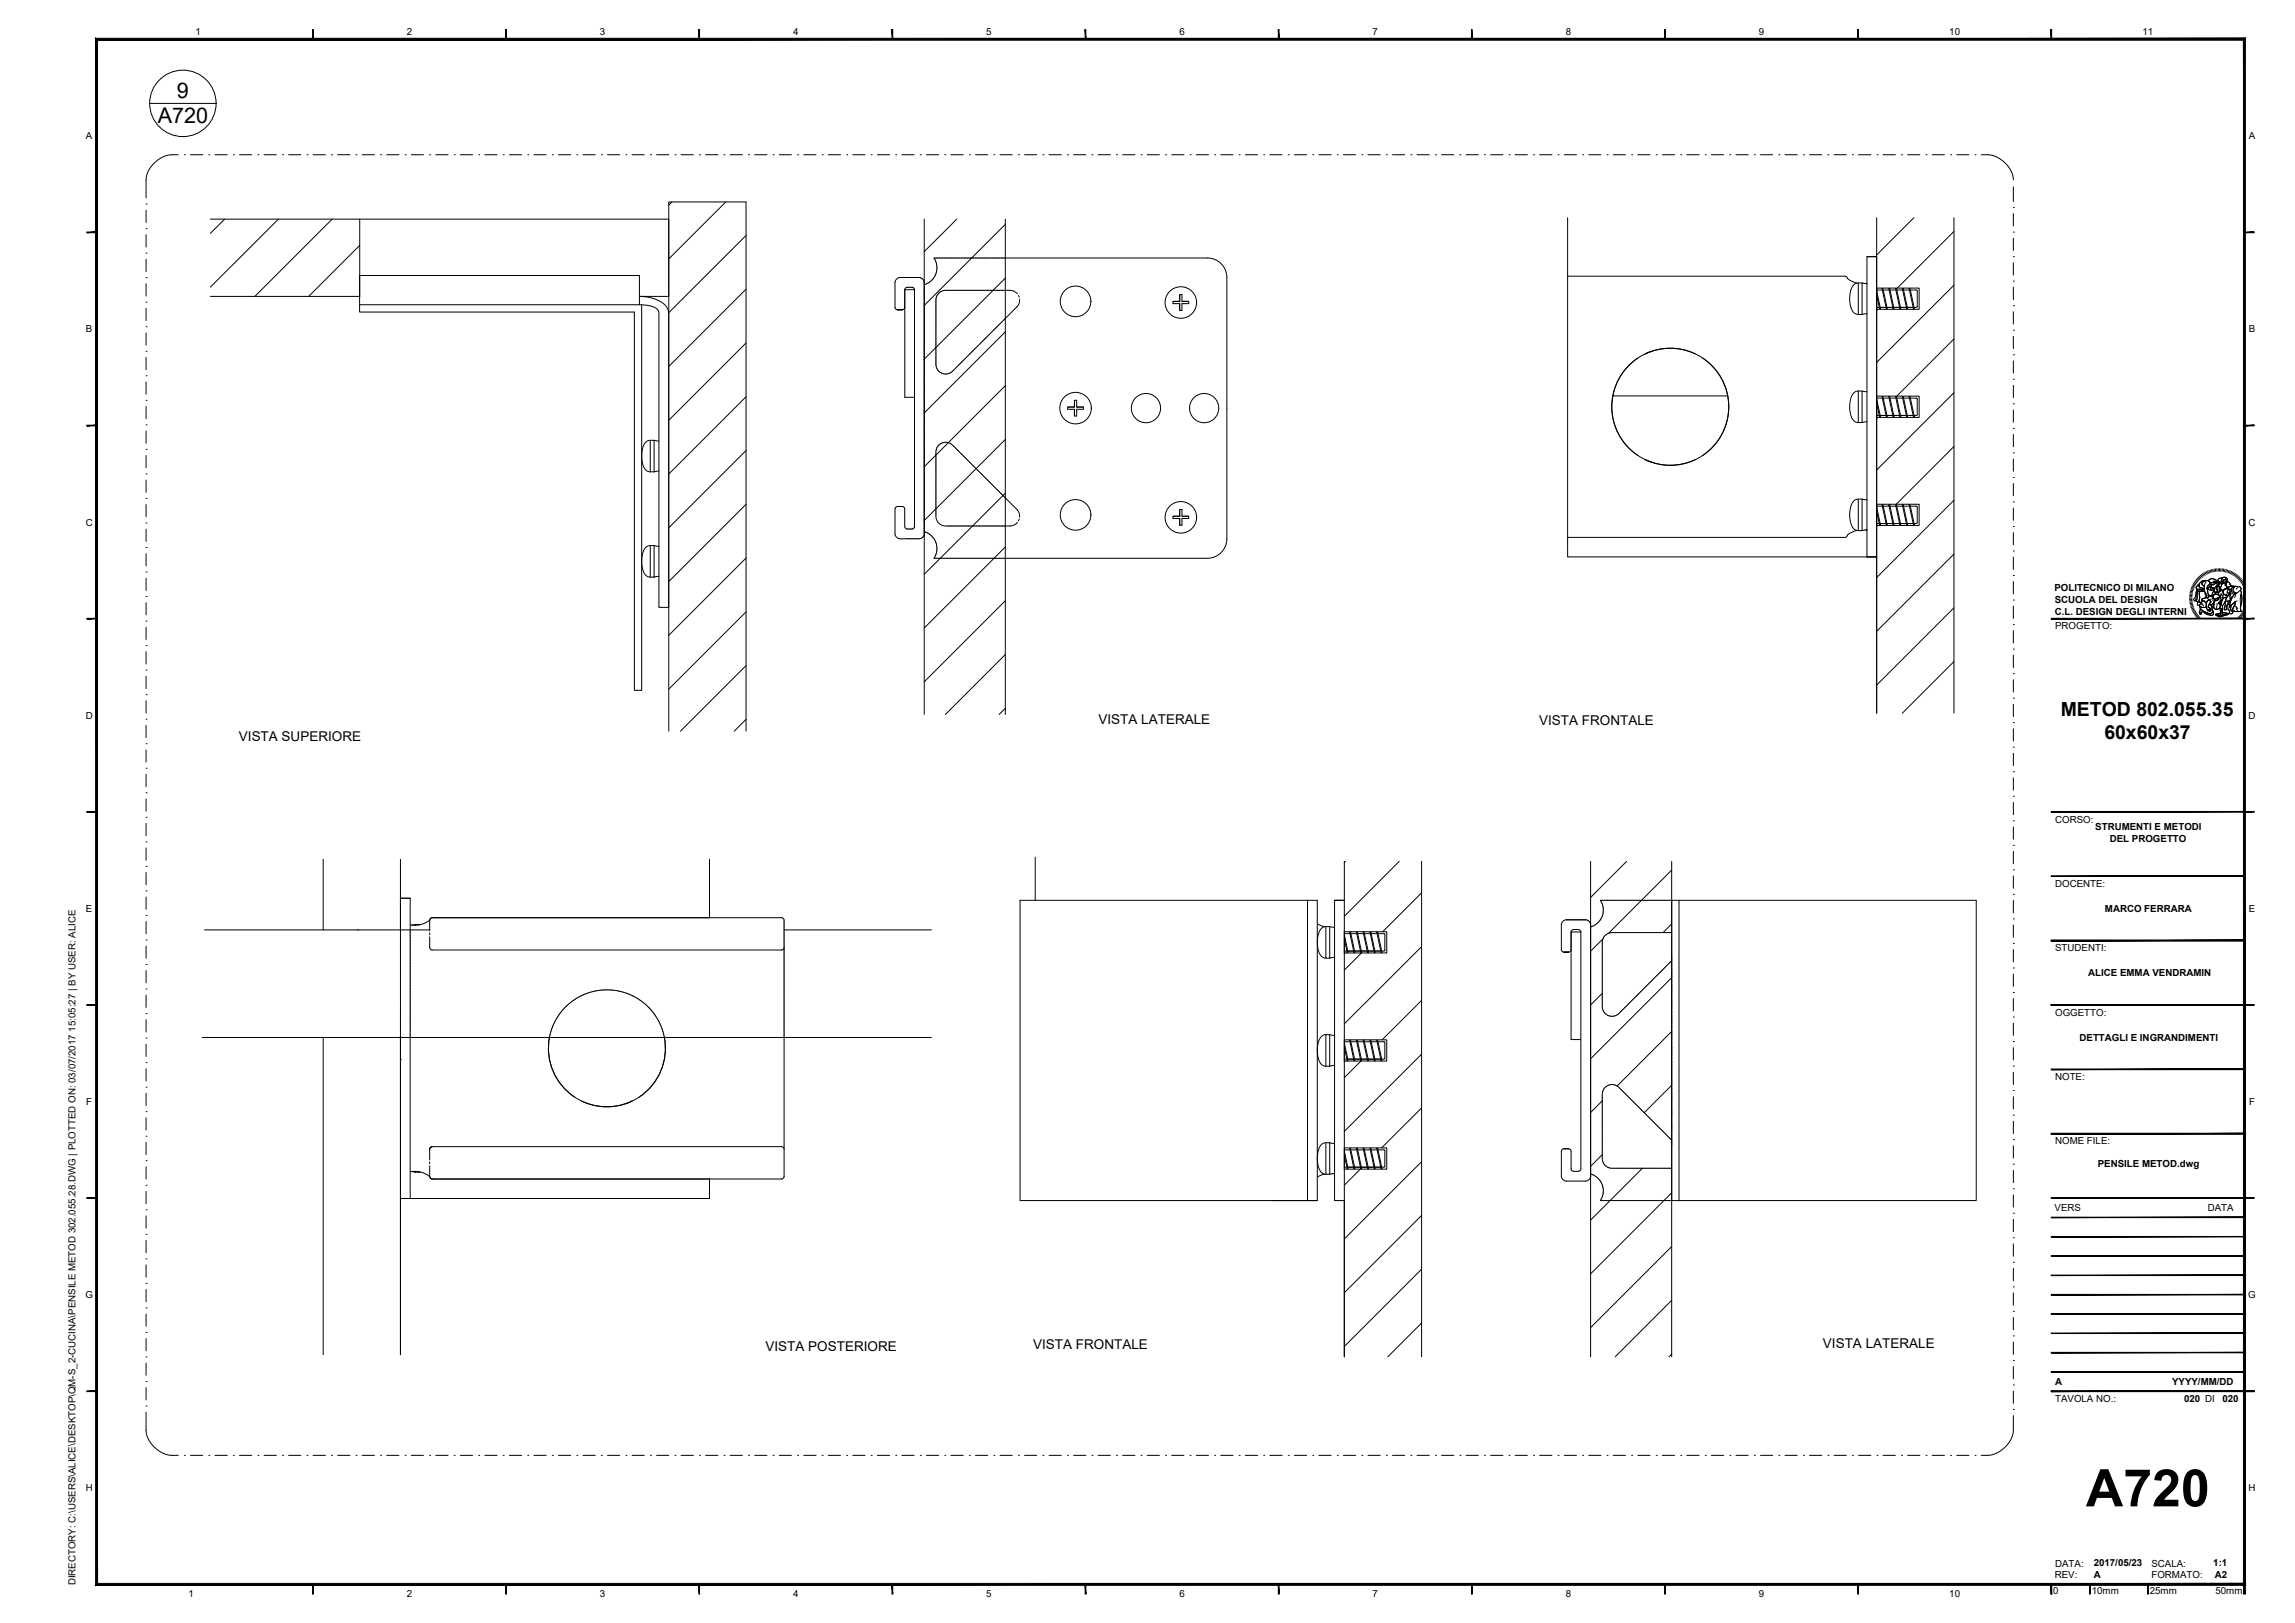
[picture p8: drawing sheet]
<svg xmlns="http://www.w3.org/2000/svg" width="594mm" height="420mm" viewBox="0 0 594 420" stroke-linecap="round" stroke-linejoin="round" font-family="sans-serif">
<defs><g id="words">
<text font-size="13.4" x="540" y="390">A720</text>
<g font-size="5.6">
<text x="45.8" y="25.5">9</text>
<text x="40.8" y="31.7">A720</text>
</g>
<g font-size="5">
<text x="533.4" y="185.3">METOD 802.055.35</text>
<text x="544.7" y="191.4">60x60x37</text>
</g>
<g font-size="3.5">
<text x="61.8" y="191.8">VISTA SUPERIORE</text>
<text x="284.4" y="187.5">VISTA LATERALE</text>
<text x="398.4" y="187.6">VISTA FRONTALE</text>
<text x="198.2" y="349.6">VISTA POSTERIORE</text>
<text x="267.5" y="349.1">VISTA FRONTALE</text>
<text x="471.9" y="349">VISTA LATERALE</text>
</g>
<g font-size="2.5">
<text x="50.6" y="9">1</text>
<text x="105.3" y="9">2</text>
<text x="155.3" y="9">3</text>
<text x="205.3" y="9">4</text>
<text x="255.3" y="9">5</text>
<text x="305.3" y="9">6</text>
<text x="355.3" y="9">7</text>
<text x="405.3" y="9">8</text>
<text x="455.3" y="9">9</text>
<text x="504.6" y="9">10</text>
<text x="554.6" y="9">11</text>
<text x="22.2" y="36.1">A</text>
<text x="582.1" y="36.1">A</text>
<text x="22.2" y="86.1">B</text>
<text x="582.1" y="86.1">B</text>
<text x="22.2" y="136.1">C</text>
<text x="582.1" y="136.1">C</text>
<text x="531.8" y="153.1">POLITECNICO DI MILANO</text>
<text x="531.9" y="159.1">C.L. DESIGN DEGLI INTERNI</text>
<text x="531.9" y="156.1">SCUOLA DEL DESIGN</text>
<text x="532" y="162.9">PROGETTO:</text>
<text x="22.2" y="186.1">D</text>
<text x="582.1" y="186.1">D</text>
<text x="532" y="212.9">CORSO:</text>
<text x="542.4" y="214.8">STRUMENTI E METODI</text>
<text x="546.1" y="217.9">DEL PROGETTO</text>
<text x="532" y="229.6">DOCENTE:</text>
<text x="22.2" y="236.1">E</text>
<text x="544.9" y="236.1">MARCO FERRARA</text>
<text x="582.1" y="236.1">E</text>
<text x="532" y="246.3">STUDENTI:</text>
<text x="540.5" y="252.7">ALICE EMMA VENDRAMIN</text>
<text x="532" y="262.9">OGGETTO:</text>
<text x="538.3" y="269.4">DETTAGLI E INGRANDIMENTI</text>
<text x="532" y="279.6">NOTE:</text>
<text x="22.3" y="286.1">F</text>
<text x="582.2" y="286.1">F</text>
<text x="532" y="296.3">NOME FILE:</text>
<text x="543" y="302.2">PENSILE METOD.dwg</text>
<text x="531.9" y="313.6">VERS</text>
<text x="571.5" y="313.6">DATA</text>
<text x="22.1" y="336.1">G</text>
<text x="582" y="336.1">G</text>
<text x="532" y="358.6">A</text>
<text x="562.3" y="358.6">YYYY/MM/DD</text>
<text x="532" y="363.1">TAVOLA NO.:</text>
<text x="565.4" y="363.1">020 DI</text>
<text x="575.3" y="363.1">020</text>
<text x="22.2" y="386.1">H</text>
<text x="582.1" y="386.1">H</text>
<text x="532" y="405.6">DATA:</text>
<text x="542" y="405.5">2017/05/23</text>
<text x="556.9" y="405.6">SCALA:</text>
<text x="572.9" y="405.5">1:1</text>
<text x="19.5" y="410.4" transform="rotate(-90 19.5 410.4)">DIRECTORY: C:\USERS\ALICE\DESKTOP\QM-S_2-CUCINA\PENSILE METOD 302.055.28.DWG | PLOTTED ON: 03/07/2017 15:05:27 | BY USER: ALICE</text>
<text x="48.8" y="413.5">1</text>
<text x="105.3" y="413.5">2</text>
<text x="155.3" y="413.5">3</text>
<text x="205.3" y="413.5">4</text>
<text x="255.3" y="413.5">5</text>
<text x="305.3" y="413.5">6</text>
<text x="355.3" y="413.5">7</text>
<text x="405.3" y="413.5">8</text>
<text x="455.3" y="413.5">9</text>
<text x="504.6" y="413.5">10</text>
<text x="531.5" y="412.7">0</text>
<text x="531.9" y="408.5">REV:</text>
<text x="541.5" y="412.7">10mm</text>
<text x="542" y="408.6">A</text>
<text x="556.5" y="412.7">25mm</text>
<text x="556.9" y="408.6">FORMATO:</text>
<text x="573.4" y="408.6">A2</text>
<text x="573.5" y="412.7">50mm</text>
</g>
</g></defs>
<!-- layer: A-FURN -->
<g fill="none" stroke="#000" stroke-width=".26">
<path d="M54.5 56.7h118.6v20h-7.6M58.2 56.7l-3.7 3.7M72.1 56.7l-17.6 17.6M86 56.7l-20 20M93.1 56.7v20h-38.6M174 52.3l-.9 .8M187.9 52.3l-14.8 14.7M239.2 56.7v128.3M247.7 56.7l-8.5 8.4M260.2 58.1l-21 21M260.2 56.7v128.3M405.8 56.4v87.8h80v40.4v-128.2"/>
<path d="M495.4 56.4l-9.6 9.6M505.8 59.9l-14.7 14.7M505.8 56.4v128.2M93.1 63.5l-13.2 13.2M193.1 61l-20 19.9M193.1 74.9l-20 20M234.2 75h2.5M234.2 75.1v27.8h2.5M260.2 72l-21 21M485.8 74.6h11v5.5h-11M505.8 73.8l-20 20M193.1 88.8l-20 20"/>
<path d="M260.2 99.8l-21 21M260.2 85.9l-21 21M505.8 87.7l-14.8 14.9M193.1 102.7l-20 20M193.1 116.6l-20 20M260.2 113.8l-21 21M417.5 102.5h29.7M485.8 102.6h11v5.5h-11M505.8 101.7l-20 20M505.8 115.6l-14.9 14.9M193.1 130.5l-20 20.1M260.2 127.7l-21 21"/>
<path d="M485.8 130.5h11v5.5h-11M505.8 129.5l-20 20M193.1 144.5l-20 20M193.1 158.4l-20 20M260.2 141.6l-21 21M260.2 155.5l-21 21M505.8 143.4l-20 20M505.8 157.3l-20 20M193.1 172.3l-17 17M260.2 169.4l-15.5 15.6M505.8 171.3l-13.4 13.3M173.1 189.3v-137h20v137"/>
<path d="M193.1 186.2l-3 3.1M260.2 183.4l-1.6 1.6M83.7 222.5v18.2M103.7 222.5v18.2M183.7 222.5v15.1M268 221.9v11.2M348 223v128.2M348.3 223l-.3 .3M362.2 223l-14.2 14.2M368 231.1l-10.1 10.1M368 223v128.2M411.7 223v128.2"/>
<path d="M421.1 223l-9.4 9.3M432.7 225.3l-16.3 16.3M432.7 239.2l-2.2 2.2M432.7 223v128.2M52.9 240.7h58.3M92.7 240.7h.1M203 240.7h38.1M348 241.2h11v5.5h-11M352.4 246.7l-4.4 4.4M368 245.1l-20 20M368 259l-10.2 10.2M409.2 241.3h-2.5v27.8h2.5"/>
<path d="M414.8 257.1l-3.1 3.1M414.9 243.1l-3.2 3.1M432.7 253.1l-21 21M52.3 268.6h188.8M83.7 268.6v82.1M103.7 268.6v82.1v-40.4h80v-5.1M348 269.2h11v5.5h-11M352.3 274.7l-4.3 4.3M368 272.9l-20 20M432.7 267l-14.1 14.1M348 297.2h11v5.5h-11M368 286.8l-10.4 10.4"/>
<path d="M414.8 285l-3.1 3M414.8 298.9l-3.1 3M432.7 280.9l-7.1 7.2M432.7 294.9l-.1 .1M352.1 302.7l-4.1 4.1M368 300.7l-20 20M368 314.7l-20 20M425.2 302.4l-13.5 13.5M432.7 308.8l-21 21M368 328.6l-20 20M432.7 322.7l-21 21M432.7 336.6l-14.6 14.6"/>
<path d="M368 342.5l-8.8 8.7M432.7 350.5l-.7 .7"/>
</g>
<!-- layer: meccanismi -->
<g fill="none" stroke="#000" stroke-width=".26">
<path d="M93.1 78.9v1.9h71.1v97.9h1.9v-99.8M93.1 78.9h72.4M165.5 76.7l2.6 .3 2.7 1 1.6 1.3 .7 1.5v76.4h-2.5v-76.2l-.4-.9-1.2-.7-1.6-.4-1.9-.1v-7.6h-72.4v7.6M236.3 74.4h-1.6l-.5 .4v4.9l-.3 .4-.3 .1M236.3 74.4l.3 .3M236.6 74.7l.1 .1M236.7 74.8l-.1 61.8M238.3 71.9l-5.4-.1-1 .7-.2 .5v6.6l.2 .4 .4 .2M238.3 71.9h.1M238.4 71.9l.2 .2M238.7 72.1l.3 .3M239 72.5l.1 .2"/>
<path d="M239.2 72.7v.1M239.2 72.8v65.7M239.4 73.6l-.2 .1M239.5 73.6h.1M239.8 73.5l-.2 .1M239.9 73.4v.1M240.2 73.3l-.3 .1M240.2 73.3h.1M240.5 73.1l-.2 .1M240.6 73l-.1 .1M240.8 72.9l-.2 .1M241.1 72.6l-.2 .2"/>
<path d="M241.2 72.5v.1M241.4 72.3l-.2 .2M241.5 72.2l-.1 .1M241.7 72l-.2 .2M241.7 71.9v.1M241.9 71.7l-.2 .2M241.9 71.6h.1M242 67.1l.1 .2M242.1 71.3l-.1 .2M242.1 67.4h.1M242.1 71.2v.1M242.1 67.5l.1 .2"/>
<path d="M242.2 67.7l.1 .1M242.3 70.9l-.2 .3M242.3 67.8l.1 .3M242.3 77.4v17.2M242.3 77.3h.1M242.4 70.6l-.1 .2M242.4 77l-.1 .2M242.4 70.5h.1M242.4 68.2l.1 .2M242.5 70.2l-.1 .2M242.5 68.5h.1M242.5 68.6v.2"/>
<path d="M242.5 70.1h.1M242.5 76.6l-.1 .3M242.5 68.9h.1M242.5 69v.2M242.5 69.7v.3M242.5 69.4v.2M242.5 69.3h.1M242.7 76.3l-.2 .3M242.8 76.2h-.1M243 76l-.2 .2M243 75.9h.1M243.3 75.7l-.2 .1"/>
<path d="M243.3 75.6v.1M243.6 75.5l-.2 .1M243.7 75.4h-.1M244 75.3l-.3 .1M244 75.3h.1M244.4 75.2l-.3 .1M244.5 75.2h16.9a2.51 2.51 0 0 1 2 .9M263.6 76.5l.2 .5M263.9 77.4a2.45 2.45 0 0 1-.7 2.1l-3.4 3.3M312.5 66.8h-70.7l.1 .2M312.5 66.8a5 5 0 0 1 5.1 5v67.7a5 5 0 0 1-5.1 5M405.8 71.5h71.9l1 .9 2 .9"/>
<path d="M483.3 73.3l-.5 .1M483.3 66.4h2.5v77.8h-2.5M485.8 66.4h-2.5v77.8M233.6 80.2h-1.3h1.3M242.3 94.7h.1M242.3 94.8l.1 .2M242.4 95v.1M242.4 95.1l.1 .3M242.5 95.4l.1 .1M242.6 95.5l.1 .2M242.7 95.8h.1M242.8 95.8l.1 .2"/>
<path d="M243 96.1h.1M243.1 96.1l.2 .3M243.4 96.4l.2 .1M243.6 96.5l.1 .1M243.7 96.6l.3 .1M244.1 96.7l.3 .1M244.5 96.8h.3M245.1 96.8h-.2M245.2 96.8h.1M245.5 96.7l-.2 .1M245.6 96.7h.1M246 96.5l-.3 .2"/>
<path d="M246.2 96.4l-.2 .1M246.3 96.3h.1M247.3 95.4l-.9 .9M247.3 95.3v.1M247.6 95.1l-.2 .2M247.6 95v.1M248.1 94.6l-.4 .4M249 93.7l-.8 .8M249 93.6v.1M249.3 93.4l-.2 .2M249.5 93.1l-.2 .3M249.6 93.1h.1"/>
<path d="M250.4 92.3l-.8 .7M250.5 92.2h-.1M250.7 92l-.2 .2M250.7 91.9v.1M251.2 91.4l-.4 .5M251.3 91.4h.1M251.5 91.2l-.2 .1M252.1 90.6l-.5 .5M252.2 90.5l-.1 .1M252.4 90.3l-.2 .2M252.6 90l-.2 .3M252.7 90h.1"/>
<path d="M253.5 89.2l-.8 .7M253.6 89.1h-.1M253.8 88.9l-.2 .2M254.1 88.5l-.3 .4M254.3 88.3l-.1 .2M254.4 88.3h.1M254.6 88l-.1 .2M255.2 87.5l-.5 .5M255.3 87.4h-.1M255.8 86.9l-.5 .5M255.8 86.8v.1M256.4 86.3l-.5 .5"/>
<path d="M256.6 86.1l-.2 .1M256.7 86h-.1M256.9 85.8l-.2 .2M257.2 85.4l-.3 .3M257.5 85.2l-.2 .2M257.5 85.1v.1M258.3 84.4l-.7 .7M258.4 84.3h-.1M258.9 83.8l-.5 .5M258.9 83.7v.1M259.8 82.9l-.8 .8M424 92.7a15.2 15.2 0 0 0 0 25.2"/>
<path d="M427.6 90.9l-1.8 .7a15.1 15.1 0 0 1 13.1 0M440.8 92.7a15.2 15.2 0 0 1 0 25.2M242.3 117.3v16.1a2.57 2.57 0 0 0 2.7 2.8h16.4a2.51 2.51 0 0 0 2-1M242.3 116.7v.6M242.3 116.6v.1M242.4 116.3l-.1 .3M242.4 116.2v.1M242.5 116l-.1 .2M242.7 115.6l-.2 .3M242.8 115.5l-.1 .1M242.9 115.3l-.1 .2M243 115.2v.1"/>
<path d="M243.2 115l-.1 .2M243.3 115h.1M243.6 114.8l-.2 .1M243.7 114.8h-.1M243.9 114.6l-.2 .1M244 114.6h.1M244.4 114.5l-.3 .1M244.8 114.5h-.3M244.9 114.5h.3M245.3 114.5l.2 .1M245.6 114.6h.1M245.7 114.7l.3 .1"/>
<path d="M246 114.8l.2 .1M246.3 115h.1M246.4 115l.3 .4M246.7 115.4h.1M246.8 115.5l.3 .2M247.1 115.8l.2 .1M247.3 116h.1M247.4 116l.2 .2M247.6 116.2v.1M247.7 116.3l.1 .2M247.9 116.5v.1M247.9 116.6l.2 .2"/>
<path d="M248.2 116.8h.1M248.2 116.9l.2 .2M248.4 117.1l.3 .2M248.7 117.4h.1M248.8 117.4l.2 .2M249 117.7h.1M249.1 117.7l.2 .2M249.3 117.9v.1M249.4 118l.1 .2M249.6 118.2v.1M249.6 118.3l.2 .2M249.8 118.5h.1"/>
<path d="M249.9 118.6l.3 .2M250.2 118.9l.2 .1M250.4 119.1h.1M250.5 119.1l.2 .2M250.7 119.4l.2 .2M251 119.6v.1M251.1 119.7l.1 .2M251.3 119.9v.1M251.3 120l.2 .2M438.9 119a15.1 15.1 0 0 1-13.1 0l1.8 .7M232.3 131.1l-.4 .2-.2 .4v6.6l.2 .6 1 .6 5.4-.1M233.6 131.1h-1.3h1.3"/>
<path d="M233.6 131.1l.3 .2 .3 .4v4.8l.5 .5 1.6-.1M236.4 136.9h-.1M236.6 136.7l-.2 .1M238.4 139.4h-.1M238.6 139.2l-.2 .2M238.7 139.2h.1M238.9 139l-.2 .2M239.1 138.6l-.1 .3M239.2 138.6h.1M239.2 137.6l.2 .1M239.5 137.7h.1M239.6 137.7l.3 .2"/>
<path d="M239.9 137.9l.3 .1M240.2 138v.1M240.3 138.1l.2 .1M240.5 138.3l.3 .2M240.9 138.5h.1M240.9 138.5l.2 .2M241.2 138.8h.1M241.2 138.8l.2 .2M241.4 139l.1 .1M241.5 139.1l.2 .2M241.7 139.4h.1M241.7 139.4l.2 .3"/>
<path d="M241.9 139.7h.1M242 139.8l.1 .2M251.6 120.2h.1M251.6 120.3l.5 .4M252.1 120.8h.1M252.2 120.8l.2 .2M252.4 121.1h.1M252.5 121.1l.1 .2M252.7 121.3v.1M252.7 121.4l.2 .2M253 121.6l.3 .3M253.3 122l.2 .1"/>
<path d="M253.5 122.2h.1M253.6 122.3l.2 .1M253.8 122.5h.1M253.9 122.5l.2 .2M254.1 122.7v.1M254.2 122.8l.1 .2M254.4 123v.1M254.5 123.1l.2 .3M254.7 123.4l.5 .4M255.2 123.9l.3 .2M255.5 124.2h.1M255.6 124.2l.2 .2"/>
<path d="M255.8 124.4v.1M255.9 124.5l.1 .2M256.1 124.7v.1M256.1 124.8l.3 .2M256.4 125.1l.2 .2M256.6 125.3h.1M256.7 125.4l.3 .2M257 125.6l.2 .2M257.2 125.9h.1M257.3 125.9l.2 .2M257.5 126.1v.1M257.6 126.2l.1 .2"/>
<path d="M257.8 126.4v.1M257.8 126.5l.5 .5M258.3 127h.1M258.4 127.1l.2 .1M258.6 127.3h.1M258.7 127.3l.2 .2M258.9 127.6h.1M259 127.6l.2 .3M259.3 127.9l.5 .5M259.8 128.5l.2 .2M260 128.7h.1M260.1 128.8l3.1 3.1a2.45 2.45 0 0 1 .7 2"/>
<path d="M263.8 134.4l-.2 .4M480.7 137.3a4.8 4.8 0 0 0-2.5 1.2l-.5 .6h-71.9M482.8 137.2l.5 .1M241.9 144.4l-.1 .1h70.7M241.9 144.3h.1M242.1 140v.1M242.1 143.9l-.1 .3M242.1 140.1l.1 .3M242.2 143.6l-.1 .3M242.2 140.4l.2 .4M242.3 143.5l-.1 .1M242.4 143.3l-.1 .2"/>
<path d="M242.4 140.8h.1M242.4 143.2h.1M242.4 140.9l.1 .2M242.5 142.9l-.1 .2M242.5 141.2h.1M242.5 141.3v.2M242.5 142.5v.3M242.5 141.6v.3M242.5 142.4h.1M242.5 142.1v.2M242.5 142h.1M483.3 144.2h2.5"/>
<path d="M103.7 232.5h2.5M106.2 232.5v77.8M106.2 232.5h-2.5v36.6M111.2 238.2l.2-.4 .4-.2 90.8 .1 .4 .4v66.6l-.7 .5h-90.5l-.6-.5v-2.9M111.2 238.2v2.8M111.2 238.2a6.2 6.2 0 0 1-5 1.2M264.1 233.1h76.9v77.7h-76.9zM338.5 233.1v77.7M341 239.1l1.8 .8M345.5 233.1h2.5h-2.5v77.7h2.5M410.8 238.2l-5.5-.1-.9 .6-.2 .6v6.6l.2 .4 .4 .2M410.8 238.2h.1"/>
<path d="M410.9 238.2l.3 .2M411.2 238.4l.2 .2M411.4 238.6l.1 .1M411.5 238.7l.1 .2M411.7 239h.1M411.7 239.1v65.4l-.6 1-.6 .3h-5.1l-1-.6-.2-.7v-6.5l.2-.5 .4-.1M411.9 239.9l-.2 .1M412 239.9h.1M412.3 239.8l-.2 .1M412.4 239.7h-.1M412.7 239.5l-.3 .2M413 239.4l-.2 .1"/>
<path d="M413.1 239.3h-.1M413.4 239.1l-.3 .2M413.7 238.8l-.3 .2M413.9 238.6l-.2 .2M414 238.5l-.1 .1M414.2 238.3l-.2 .2M414.2 238.2h.1M414.4 237.9l-.2 .2M414.4 233.3h.1M414.4 233.4l.2 .2M414.6 233.6l.1 .3M414.6 237.5l-.2 .4"/>
<path d="M414.7 237.2l-.1 .3M414.7 234l.1 .3M414.8 237.1l-.1 .1M414.9 236.8l-.1 .3M414.9 234.4h.1M414.9 234.5v.2M414.9 236.5v.3M414.9 234.8h.1M415 234.9v.2M415 235.2v.3M415 236.1l-.1 .3M415 235.6v.4"/>
<path d="M432.7 233.1v77.7h78.9v-77.7h-97.3l.1 .1M434.6 233.1v77.7M111.2 242.5v2.9l.6 .5h90.6l.4-.2 .2-.4M111.2 241.5v.5M147.4 259.8l-.3 .2M147.6 259.6l-.2 .2M147.7 259.5l-.1 .1M147.9 259.4l-.2 .1M148 259.3h-.1M148.2 259.1l-.2 .2M148.6 258.9l-.3 .2M148.6 258.8v.1"/>
<path d="M149 258.6l-.3 .2M149.2 258.5l-.2 .1M149.3 258.4h.1M149.6 258.3l-.2 .1M149.9 258.1l-.3 .1M150 258h.1M150.3 257.9l-.2 .1M150.7 257.7l-.4 .2M151 257.5l-.2 .1M151.4 257.4l-.4 .1M151.5 257.3l-.1 .1M151.8 257.2l-.3 .1"/>
<path d="M152.1 257.1l-.2 .1M152.2 257.1h.1M152.5 257l-.2 .1M152.6 256.9l-.1 .1M152.9 256.9h-.3M153 256.8h-.1M153.3 256.7l-.3 .1M153.4 256.7h-.1M153.7 256.6l-.3 .1M153.8 256.6h-.1M154 256.6h-.2M154.1 256.5v.1"/>
<path d="M154.4 256.5h-.2M154.5 256.5h.1M154.9 256.4l-.3 .1M155.3 256.4h-.3M155.6 256.3l-.2 .1M155.7 256.3h.1M156 256.3h-.2M156.1 256.3h.1M156.4 256.3h-.2M156.8 256.3h-.3M156.9 256.3h.4M157.4 256.3h.3"/>
<path d="M157.8 256.3h.2M158.1 256.3h.1M158.2 256.3h.2M158.5 256.3h.1M158.6 256.3l.2 .1M158.9 256.4h.3M159.3 256.4h.1M159.4 256.4l.2 .1M159.7 256.5h.1M159.8 256.5h.2M160 256.5l.1 .1M160.2 256.6h.2"/>
<path d="M160.4 256.6h.1M160.5 256.6l.3 .1M160.8 256.7h.1M160.9 256.7l.3 .1M161.2 256.8h.1M161.3 256.9h.3M161.6 256.9v.1M161.7 257h.2M162 257.1h.1M162.1 257.1l.2 .1M162.4 257.2l.3 .1M162.7 257.3l.1 .1"/>
<path d="M162.8 257.4l.3 .1M163.2 257.5l.2 .1M163.5 257.7l.3 .1M163.8 257.8l.1 .1M163.9 257.9l.2 .1M164.2 258h.1M164.3 258.1l.3 .1M164.6 258.3l.2 .1M164.9 258.4h.1M165 258.5l.2 .1M165.2 258.6l.3 .2M165.6 258.8l.3 .3"/>
<path d="M166 259.1l.2 .2M166.2 259.3h.1M166.3 259.4l.2 .1M166.5 259.5l.1 .1M166.6 259.6l.2 .2M166.8 259.8l.3 .2M406.1 246.5h-1.3h1.3M406.1 246.5l.4-.2 .2-.4v-4.8l.6-.5 1.5 .1 .4 .5v61.5l-.4 .5h-1.5l-.6-.4v-4.8l-.2-.4-.4-.2M414.8 243.7v17.2M414.9 243.3l-.1 .3M414.9 243.2h.1M415 242.9l-.1 .2"/>
<path d="M415 242.8h.1M415.2 242.5l-.1 .3M415.3 242.5h-.1M415.4 242.2l-.1 .2M415.5 242.2h.1M415.7 242l-.1 .1M415.8 241.9h.1M416.1 241.7l-.2 .2M416.2 241.7h-.1M416.4 241.6l-.2 .1M416.5 241.5v.1M416.8 241.5h-.2"/>
<path d="M421.7 259.7l-.4 .5M421.8 259.6v.1M422 259.4l-.2 .2M422.1 259.3v.1M422.3 259.1l-.2 .2M422.6 258.8l-.3 .3M422.7 258.8h-.1M422.9 258.6l-.2 .1M423.2 258.3l-.3 .2M423.2 258.2h.1M423.4 258l-.1 .2M423.5 257.9v.1"/>
<path d="M424 257.4l-.5 .5M424.1 257.4h-.1M424.3 257.1l-.2 .2M424.4 257.1h-.1M424.9 256.6l-.5 .4M424.9 256.5h.1M425.1 256.3l-.1 .2M425.2 256.2v.1M425.4 256l-.2 .2M425.5 255.9v.1M425.7 255.7l-.2 .2M425.8 255.7h-.1"/>
<path d="M426.3 255.2l-.5 .4M426.3 255.1h.1M426.5 254.9l-.1 .2M426.6 254.8v.1M427.1 254.3l-.4 .5M427.2 254.2v.1M427.4 254l-.2 .2M427.5 254h-.1M427.8 253.7l-.3 .2M428 253.5l-.2 .1M428 253.4h.1M428.6 252.8l-.5 .6"/>
<path d="M428.8 252.6l-.2 .2M428.9 252.5v.1M429.4 252.1l-.5 .4M429.4 252h.1M429.7 251.8l-.2 .2M429.7 251.7h.1M430.2 251.2l-.4 .5M430.3 251.1v.1M430.8 250.6l-.5 .5M430.9 250.6h-.1M431.1 250.4l-.2 .1M431.2 250.3h-.1"/>
<path d="M431.7 249.7l-.5 .5M431.9 249.5l-.1 .2M432 249.4v.1M432.3 249.2l-.3 .2M432.5 248.9l-.2 .2M432.7 248.7l-.2 .2M432.7 241.4l-15.8 .1M432.7 247.3v1.9M432.7 249.7v.5M432.7 250.7v2.5M432.7 253.7v.5M432.7 254.7v2.5"/>
<path d="M432.7 257.7v.5M432.7 258.7v2.5M103.7 268.6v41.7h2.5M142.2 268.6a15.1 15.1 0 0 0 14.9 17.9 15.1 15.1 0 0 0 14.9-17.9M142.2 268.6a15.1 15.1 0 0 0 6.5 15.4M142.3 268.3l-.1 .3M142.4 267.9l-.1 .4M142.5 267.5l-.1 .4M142.5 267.4v.1M142.6 267.1l-.1 .3M142.6 267v.1M142.7 266.8l-.1 .2"/>
<path d="M142.7 266.7h.1M142.8 266.3l-.1 .3M143 265.9l-.1 .3M143.1 265.6l-.1 .3M143.3 265.3l-.2 .3M143.3 265.2h.1M143.5 264.8l-.2 .3M143.6 264.5l-.1 .3M143.6 264.5h.1M143.8 264.1l-.1 .3M144 263.8l-.1 .3M144 263.8h.1"/>
<path d="M144.2 263.5l-.1 .2M144.4 263.2l-.2 .3M144.4 263.1h.1M144.7 262.7l-.2 .3M144.9 262.5l-.2 .2M144.9 262.4v.1M145.1 262.1l-.2 .3M145.3 261.9l-.1 .2M145.6 261.6l-.2 .2M145.9 261.2l-.3 .3M146.2 260.9l-.2 .2M146.4 260.7l-.2 .2"/>
<path d="M146.7 260.4l-.3 .2M146.8 260.3l-.1 .1M147 260.1l-.2 .2M147.1 260.1h-.1M167.1 260.1h.1M167.2 260.1l.2 .2M167.4 260.3l.6 .6M168 260.9l.2 .2M168.3 261.2l.3 .3M168.6 261.5l.4 .6M169.1 262.1l.2 .3M169.3 262.4v.1"/>
<path d="M169.4 262.5l.1 .2M169.5 262.7l.2 .3M169.7 263.1h.1M169.8 263.2l.2 .2M170 263.5l.1 .2M170.2 263.8h.1M170.2 263.8l.1 .3M170.4 264.1l.1 .3M170.6 264.4v.1M170.6 264.5l.1 .3M170.7 264.8l.2 .3M170.9 265.2h.1"/>
<path d="M170.9 265.3l.1 .2M171.1 265.5v.1M171.1 265.6l.1 .3M171.2 265.9l.1 .3M171.4 266.3l.1 .3M171.5 266.7h.1M171.5 266.8l.1 .2M171.6 267v.1M171.6 267.1l.1 .4M171.7 267.5l.1 .4M171.8 267.9l.1 .4M171.9 268.3l.1 .3"/>
<path d="M172 268.6a15.1 15.1 0 0 1-6.5 15.4M414.8 260.9l.1 .4M414.9 261.3l.1 .3M415 261.7h.1M415.1 261.8l.1 .2M415.2 262l.2 .3M415.5 262.3v.1M415.6 262.4l.1 .2M415.8 262.6h.1M415.9 262.7l.2 .1M416.1 262.8l.3 .2M416.5 263l.3 .1"/>
<path d="M416.9 263.1h.3M417.6 263.1h-.3M417.7 263.1h.1M418 263l-.2 .1M418.1 263h.1M418.4 262.8l-.2 .1M418.5 262.8h-.1M418.7 262.6l-.2 .2M418.8 262.6h.1M419.5 262l-.6 .6M419.6 261.9h-.1M419.8 261.7l-.2 .1"/>
<path d="M420 261.4l-.2 .2M420.3 261.1l-.2 .2M420.4 261v.1M420.9 260.5l-.5 .5M421 260.5h-.1M421.2 260.3l-.2 .1M421.2 260.2h.1M432.7 261.7v.5M432.7 262.7v2.5M432.7 265.7v.5M432.7 266.7v2.5M432.7 269.7v.5"/>
<path d="M432.7 270.7v2.5M432.7 273.7v.5M432.7 274.7v2.5M432.7 277.7v.5M432.7 278.7v2.5M111.2 297.5v2.8M111.4 297l-.2 .5 .2-.5 .5-.2zM111.9 296.8h90.5l.3 .2 .3 .5M150.6 285.1a15.1 15.1 0 0 0 13 0l-1.8 .7M406.1 297.4h-1.3h1.3M414.8 299.7v.5M414.8 283.6v16"/>
<path d="M414.8 283v.5M414.9 282.6l-.1 .3M415 282.1l-.1 .5M415.2 281.9l-.1 .2M415.4 281.6l-.2 .2M415.5 281.5h.1M415.7 281.3l-.1 .2M415.8 281.2v.1M416.1 281.1l-.2 .1M416.2 281l-.1 .1M416.4 280.9l-.2 .1M416.8 280.8l-.3 .1"/>
<path d="M416.9 280.8h.1M417.2 280.8h-.2M417.3 280.8h.3M417.7 280.8l.3 .1M418.1 280.9l.3 .1M418.4 281l.1 .1M418.5 281.1l.2 .1M418.8 281.2v.1M418.8 281.3l.7 .6M419.5 282l2.6 2.5M422.1 284.6l.2 .1M422.3 284.8h.1"/>
<path d="M422.4 284.8l.2 .2M422.6 285.1l2.6 2.5M425.2 287.7l.2 .1M425.5 287.9h.1M425.5 288l.2 .1M425.7 288.2l2.9 2.8M428.6 291.1l.2 .1M428.9 291.3l2.8 2.8M431.8 294.2l.1 .2M432 294.4l.7 .8M432.7 281.7v.5M432.7 282.7v2.5"/>
<path d="M432.7 285.7v.5M432.7 286.7v2.5M432.7 289.7v.5M432.7 290.7v2.5M432.7 293.7v.5M432.7 294.7v1.8M103.7 310.3h2.5M106.2 303.4a6.2 6.2 0 0 1 5 1.2M111.2 300.8v.5M329.3 310.8h11.7M342.8 303.9l-1.8 .8M345 303.8l.5 .1"/>
<path d="M411.7 303.9l.2 .1M412 304h.1M412.1 304l.2 .1M412.3 304.1h.1M412.4 304.2l.3 .1M412.8 304.4l.2 .1M413 304.5h.1M413.1 304.6l.3 .2M413.4 304.8l.3 .3M413.7 305.1l.2 .2M413.9 305.3l.1 .1M414 305.4l.2 .2"/>
<path d="M414.2 305.6v.1M414.2 305.7l.2 .2M414.4 310.6l-.1 .2h18.4M414.4 306l.2 .4M414.4 310.6h.1M414.6 310.3l-.2 .2M414.6 306.4l.1 .2M414.7 309.9l-.1 .3M414.7 306.7h.1M414.8 309.8l-.1 .1M414.8 306.8l.1 .2M414.8 300.3l.1 .3"/>
<path d="M414.9 309.5l-.1 .3M414.9 307.1v.3M414.9 300.7l.1 .3M414.9 309.4v.1M414.9 309.1v.3M414.9 307.5h.1M415 309l-.1 .1M415 307.6v.2M415 308.8v.2M415 307.9h.1M415 308.7h.1M415 308.3v.3"/>
<path d="M415 308v.3M415 301v.1M415.1 301.1l.1 .2M415.2 301.4l.3 .2M415.5 301.7h.1M415.6 301.7l.2 .2M415.8 301.9v.1M415.9 302l.2 .1M416.1 302.2h.1M416.2 302.2l.3 .1M416.5 302.3l.3 .1M416.9 302.4h.6"/>
<path d="M417.6 302.4h15.1"/>
<circle cx="278.4" cy="78" r="4"/>
<circle cx="296.6" cy="105.7" r="3.8"/>
<circle cx="311.7" cy="105.7" r="3.8"/>
<circle cx="432.4" cy="105.3" r="15.1"/>
<circle cx="278.4" cy="133.3" r="4"/>
</g>
<!-- layer: viti -->
<g fill="none" stroke="#000" stroke-width=".26">
<path d="M305.4 76.3v1.7h-1.8M305.4 78.6v1.8M306 78v-1.7h-.6v1.7h-1.8v.6h1.8M306 78h1.7v.6h-1.7v1.8h-.6v-1.8M306 78h1.7M481 73.3v8.1M482 73.3v8.1M483.3 73.5l-1.2-.2h-1.7l-.7 .6-.6 1.2-.3 2.1 .3 2.4 .8 1.4 1.1 .4M485.8 75.1h10.3l.2 .2v4l-.2 .3h-10.3M485.8 75.4l.9 4.6h-.2l-.7-3.6M485.8 74.5v5.7M487.2 74.7h.2l1 5.3h-.1z"/>
<path d="M488.9 74.7h.3l1 5.3-.2-.1zM490.7 74.7h.2l1.1 5.3-.2-.1zM492.4 74.7h.3l1.1 5.3h-.2zM494.2 74.7h.2l1.1 5.3h-.2zM481 81.4h1M483.3 81.2l-1.3 .2M485.8 80.2h.1M168.3 114v8.1M169.3 114v8.1M170.6 114.2l-1.2-.2-1.7 .1-.8 .7-.5 1.2-.3 2.4 .3 2 .9 1.4 1 .3M278.1 103.6v1.8h-1.7M278.1 106v1.7"/>
<path d="M278.7 105.4v-1.8h-.6v1.8h-1.7v.6h1.7M278.7 105.4h1.8v.6h-1.8v1.7h-.6v-1.7M278.7 105.4h1.8M481 101.2l2.3 .2M481 101.2l-.8 .3-.7 .8-.4 1-.3 1.9 .1 1.6 .6 1.6 .7 .7 .8 .3M481 101.2v8.2M481 109.4h1M482 101.2v8.2M483.3 109.2l-1.3 .2M485.8 108.1h.1M485.8 103.3l.9 4.7-.2-.1-.7-3.5M485.8 102.5v5.6"/>
<path d="M485.8 103.1h10.3M487.2 102.7h.2l1.1 5.3-.2-.1zM488.9 102.7h.3l1 5.3-.2-.1zM490.7 102.7h.2l1.1 5.3-.2-.1zM492.4 102.7h.3l1.1 5.3-.2-.1zM494.2 102.7h.2l1.1 5.3-.2-.1zM496.1 103.1l.2 .2-.1 4.2-10.4 .1M168.3 122.1h1M170.6 121.9l-1.3 .2M305.4 131.9v1.7h-1.8M305.4 134.2v1.8M306 133.6v-1.7h-.6v1.7h-1.8v.6h1.8"/>
<path d="M306 133.6h1.7v.6h-1.7v1.8h-.6v-1.8M306 133.6h1.7M481 129.2v8.2M481 137.4h1M482 129.2v8.2M483.3 137.2l-1.3 .2M483.3 129.4l-1.2-.2-1.7 .1-.7 .5-.6 1.3-.3 2.1 .3 2.3 .8 1.5 1.1 .4M485.8 131h10.3l.2 .3v4l-.2 .2h-10.3M485.8 136.1h.1M485.8 131.3l.9 4.6h-.2l-.7-3.5M485.8 130.5v5.6M487.2 130.6l.2 .1 1.1 5.2h-.2z"/>
<path d="M488.9 130.7h.3l1 5.2h-.2zM490.7 130.6l.2 .1 1.1 5.2h-.2zM492.4 130.7h.3l1 5.2h-.1zM494.2 130.7h.2l1.1 5.2h-.2zM168.3 149.4h1M168.3 141.2v8.2M169.3 141.2v8.2M170.6 149.2l-1.3 .2M170.6 141.4l-1.2-.2-1.8 .2-.8 .8-.4 1.1-.3 2.3 .3 2 .7 1.3 .6 .4 .6 .1M107.4 239.3l-.8 .2M107.4 239.3l1.4 .1M107.4 239.3v.2"/>
<path d="M108.4 239.3v.2M343.2 239.9v8.1M344.2 239.9v8.1M344.2 239.9l1.3 .2M344.2 239.9h-1.3l-.7 .3-.8 1.1-.3 1.6v2.1l.3 1.6 .7 1 1.1 .4M344.2 248h-1M345.5 247.8l-1.3 .2M348 241.7h10.2l.3 .2M348 246.8h.1M348 242l.9 4.6h-.2l-.7-3.5M348 241.1v5.7M349.4 241.3h.2l1.1 5.3h-.2z"/>
<path d="M351.1 241.3h.3l1 5.3h-.2zM352.9 241.3h.2l1.1 5.3h-.2zM354.6 241.3h.3l1 5.3h-.2zM356.4 241.3h.2l1.1 5.3h-.2zM358.5 241.9v4.1M358.5 246l-.3 .2h-10.2M103.7 274.2h.1M343.2 267.9v8.1M344.2 267.9v8.1M344.2 267.9l1.3 .2M344.2 267.9h-1.2l-.8 .3-.8 1.1-.3 1.6v2.1l.3 1.5 .8 1.1 1 .4M344.2 276h-1"/>
<path d="M345.5 275.8l-1.3 .2M348 269.7h10.2l.3 .2M348 274.8h.1M348 270l.9 4.6-.2-.1-.7-3.4M348 269.1v5.7M349.4 269.3h.2l1.1 5.3-.2-.1zM351.1 269.3h.3l1 5.3-.2-.1zM352.9 269.3h.2l1.1 5.3h-.2zM354.6 269.3h.3l1 5.3-.2-.1zM356.4 269.3h.2l1.1 5.3-.2-.1zM358.5 269.9v4.1M358.5 273.9l-.3 .3h-10.2"/>
<path d="M343.2 295.8v8.2M344.2 295.8v8.2M344.2 295.8l1.3 .2M344.2 295.8h-1.2l-.8 .4-.8 1.1-.3 1.6v2l.5 1.9 .7 .9 .9 .3M348 297.7h10.2l.3 .2M348 297.9l.9 4.7-.2-.1-.7-3.5M348 297.1v5.6M349.4 297.3h.2l1.1 5.3-.2-.1zM351.1 297.3h.3l1 5.3-.2-.1zM352.9 297.3h.2l1.1 5.3-.2-.1zM354.6 297.3h.3l1 5.3-.2-.1zM356.4 297.3h.2l1.1 5.3-.2-.1z"/>
<path d="M358.5 297.9v4M106.6 303.3l.8 .1M107.4 303.4h1M107.4 303.2v.2M108.4 303.3v.1M108.8 303.4h-.4M344.2 304h-1M345.5 303.8l-1.3 .2M348 302.7h.1M358.5 301.9l-.3 .3h-10.2"/>
<circle cx="305.7" cy="78.3" r="4.1"/>
<circle cx="278.4" cy="105.7" r="4.1"/>
<circle cx="305.7" cy="133.9" r="4.1"/>
</g>
<!-- layer: G-ANNO-DIM -->
<g fill="none" stroke="#000" stroke-width=".26">
<path d="M38.7 26.8h17.2M37.8 59.2h.1M37.8 52.8h.1M37.8 54.4v3.2M46.1 40.1h-1.6a7.4 7.4 0 0 0-6.7 6.5v4.6M47.7 40.1h.1M49.3 40.1h3.2M54.1 40.1h.1M55.7 40.1h3.1M60.4 40.1h.1M62 40.1h3.2M66.8 40.1h.1"/>
<path d="M68.4 40.1h3.1M73.1 40.1h.1M74.7 40.1h3.2M79.5 40.1h.1M81.1 40.1h3.1M85.8 40.1h.1M87.4 40.1h3.2M92.2 40.1h.1M93.8 40.1h3.1M98.5 40.1h.1M100.1 40.1h3.2M104.9 40.1h.1"/>
<path d="M106.5 40.1h3.1M111.2 40.1h.1M112.8 40.1h3.2M117.6 40.1h.1M119.2 40.1h3.1M123.9 40.1h.1M125.5 40.1h3.2M130.3 40.1h.1M131.9 40.1h3.1M136.6 40.1h.1M138.2 40.1h3.2M143 40.1h.1"/>
<path d="M144.6 40.1h3.1M149.3 40.1h.1M150.9 40.1h3.2M155.7 40.1h.1M157.3 40.1h3.1M162 40.1h.1M163.6 40.1h3.2M168.4 40.1h.1M170 40.1h3.1M174.7 40.1h.1M176.3 40.1h3.2M181.1 40.1h.1"/>
<path d="M182.7 40.1h3.1M187.4 40.1h.1M189 40.1h3.2M193.8 40.1h.1M195.4 40.1h3.1M200.1 40.1h.1M201.7 40.1h3.2M206.5 40.1h.1M208.1 40.1h3.1M212.8 40.1h.1M214.4 40.1h3.2M219.2 40.1h.1"/>
<path d="M220.8 40.1h3.1M225.5 40.1h.1M227.1 40.1h3.2M231.9 40.1h.1M233.5 40.1h3.1M238.2 40.1h.1M239.8 40.1h3.2M244.6 40.1h.1M246.2 40.1h3.1M250.9 40.1h.1M252.5 40.1h3.2M257.3 40.1h.1"/>
<path d="M258.9 40.1h3.1M263.6 40.1h.1M265.2 40.1h3.2M270 40.1h.1M271.6 40.1h3.1M276.3 40.1h.1M277.9 40.1h3.2M282.7 40.1h.1M284.3 40.1h3.1M289 40.1h.1M290.6 40.1h3.2M295.4 40.1h.1"/>
<path d="M297 40.1h3.1M301.7 40.1h.1M303.3 40.1h3.2M308.1 40.1h.1M309.7 40.1h3.1M314.4 40.1h.1M316 40.1h3.2M320.8 40.1h.1M322.4 40.1h3.1M327.1 40.1h.1M328.7 40.1h3.2M333.5 40.1h.1"/>
<path d="M335.1 40.1h3.1M339.8 40.1h.1M341.4 40.1h3.2M346.2 40.1h.1M347.8 40.1h3.1M352.5 40.1h.1M354.1 40.1h3.2M358.9 40.1h.1M360.5 40.1h3.1M365.2 40.1h.1M366.8 40.1h3.2M371.6 40.1h.1"/>
<path d="M373.2 40.1h3.1M377.9 40.1h.1M379.5 40.1h3.2M384.3 40.1h.1M385.9 40.1h3.1M390.6 40.1h.1M392.2 40.1h3.2M397 40.1h.1M398.6 40.1h3.1M403.3 40.1h.1M404.9 40.1h3.2M409.7 40.1h.1"/>
<path d="M411.3 40.1h3.1M416 40.1h.1M417.6 40.1h3.2M422.4 40.1h.1M424 40.1h3.1M428.7 40.1h.1M430.3 40.1h3.2M435.1 40.1h.1M436.7 40.1h3.1M441.4 40.1h.1M443 40.1h3.2M447.8 40.1h.1"/>
<path d="M449.4 40.1h3.1M454.1 40.1h.1M455.7 40.1h3.2M460.5 40.1h.1M462.1 40.1h3.1M466.8 40.1h.1M468.4 40.1h3.2M473.2 40.1h.1M474.8 40.1h3.1M479.5 40.1h.1M481.1 40.1h3.2M485.9 40.1h.1"/>
<path d="M487.5 40.1h3.1M492.2 40.1h.1M493.8 40.1h3.2M498.6 40.1h.1M500.2 40.1h3.1M504.9 40.1h.1M506.5 40.1h3.2M511.3 40.1h.1M512.9 40.1h1.6a7.4 7.4 0 0 1 6.7 6.5M521.2 53.7h.1M521.2 48.4v3.7M521.2 55.3v3.2"/>
<path d="M37.8 78.2h.1M37.8 71.9h.1M37.8 65.5h.1M37.8 60.8v3.1M37.8 67.1v3.2M37.8 73.5v3.1M37.8 79.8v3.2M521.2 60.1h.1M521.2 66.4h.1M521.2 72.8h.1M521.2 79.1h.1M521.2 61.7v3.1"/>
<path d="M521.2 68v3.2M521.2 74.4v3.1M37.8 97.3h.1M37.8 90.9h.1M37.8 84.6h.1M37.8 86.2v3.1M37.8 92.5v3.2M37.8 98.9v3.1M521.2 85.5h.1M521.2 91.8h.1M521.2 98.2h.1M521.2 80.7v3.2"/>
<path d="M521.2 87.1v3.1M521.2 93.4v3.2M521.2 99.8v3.1M37.8 116.3h.1M37.8 110h.1M37.8 103.6h.1M37.8 105.2v3.2M37.8 111.6v3.1M37.8 117.9v3.2M521.2 104.5h.1M521.2 110.9h.1M521.2 117.2h.1"/>
<path d="M521.2 106.1v3.2M521.2 112.5v3.1M521.2 118.8v3.2M37.8 135.4h.1M37.8 129h.1M37.8 122.7h.1M37.8 124.3v3.1M37.8 130.6v3.2M37.8 137v3.1M521.2 123.6h.1M521.2 129.9h.1M521.2 136.3h.1"/>
<path d="M521.2 125.2v3.1M521.2 131.5v3.2M521.2 137.9v3.1M37.8 154.4h.1M37.8 148.1h.1M37.8 141.7h.1M37.8 143.3v3.2M37.8 149.7v3.1M37.8 156v3.2M521.2 142.6h.1M521.2 149h.1M521.2 155.3h.1"/>
<path d="M521.2 144.2v3.2M521.2 150.6v3.1M521.2 156.9v3.2M37.8 179.8h.1M37.8 173.5h.1M37.8 167.1h.1M37.8 160.8h.1M37.8 162.4v3.1M37.8 168.7v3.2M37.8 175.1v3.1M521.2 161.7h.1M521.2 168h.1"/>
<path d="M521.2 174.4h.1M521.2 163.3v3.1M521.2 169.6v3.2M521.2 176v3.1M37.8 198.9h.1M37.8 192.5h.1M37.8 186.2h.1M37.8 181.4v3.2M37.8 187.8v3.1M37.8 194.1v3.2M521.2 180.7h.1M521.2 187.1h.1"/>
<path d="M521.2 193.4h.1M521.2 199.8h.1M521.2 182.3v3.2M521.2 188.7v3.1M521.2 195v3.2M37.8 217.9h.1M37.8 211.6h.1M37.8 205.2h.1M37.8 200.5v3.1M37.8 206.8v3.2M37.8 213.2v3.1M37.8 219.5v3.2"/>
<path d="M521.2 206.1h.1M521.2 212.5h.1M521.2 218.8h.1M521.2 201.4v3.1M521.2 207.7v3.2M521.2 214.1v3.1M37.8 237h.1M37.8 230.6h.1M37.8 224.3h.1M37.8 225.9v3.1M37.8 232.2v3.2M37.8 238.6v3.1"/>
<path d="M521.2 225.2h.1M521.2 231.5h.1M521.2 237.9h.1M521.2 220.4v3.2M521.2 226.8v3.1M521.2 233.1v3.2M521.2 239.5v3.1M37.8 256h.1M37.8 249.7h.1M37.8 243.3h.1M37.8 244.9v3.2M37.8 251.3v3.1"/>
<path d="M37.8 257.6v3.2M521.2 244.2h.1M521.2 250.6h.1M521.2 256.9h.1M521.2 245.8v3.2M521.2 252.2v3.1M521.2 258.5v3.2M37.8 275.1h.1M37.8 268.7h.1M37.8 262.4h.1M37.8 264v3.1M37.8 270.3v3.2"/>
<path d="M37.8 276.7v3.1M521.2 263.3h.1M521.2 269.6h.1M521.2 276h.1M521.2 264.9v3.1M521.2 271.2v3.2M521.2 277.6v3.1M37.8 294.1h.1M37.8 287.8h.1M37.8 281.4h.1M37.8 283v3.2M37.8 289.4v3.1"/>
<path d="M37.8 295.7v3.2M521.2 282.3h.1M521.2 288.7h.1M521.2 295h.1M521.2 283.9v3.2M521.2 290.3v3.1M521.2 296.6v3.2M37.8 319.5h.1M37.8 313.2h.1M37.8 306.8h.1M37.8 300.5h.1M37.8 302.1v3.1"/>
<path d="M37.8 308.4v3.2M37.8 314.8v3.1M521.2 301.4h.1M521.2 307.7h.1M521.2 314.1h.1M521.2 303v3.1M521.2 309.3v3.2M521.2 315.7v3.1M37.8 338.6h.1M37.8 332.2h.1M37.8 325.9h.1M37.8 321.1v3.2"/>
<path d="M37.8 327.5v3.1M37.8 333.8v3.2M521.2 320.4h.1M521.2 326.8h.1M521.2 333.1h.1M521.2 339.5h.1M521.2 322v3.2M521.2 328.4v3.1M521.2 334.7v3.2M37.8 357.6h.1M37.8 351.3h.1M37.8 344.9h.1"/>
<path d="M37.8 340.2v3.1M37.8 346.5v3.2M37.8 352.9v3.1M37.8 359.2v3.2M521.2 345.8h.1M521.2 352.2h.1M521.2 358.5h.1M521.2 341.1v3.1M521.2 347.4v3.2M521.2 353.8v3.1M37.8 364h.1M37.8 365.6v4.7a7.4 7.4 0 0 0 6.7 6.5h1.6"/>
<path d="M47.7 376.8h.1M49.3 376.8h3.2M54.1 376.8h.1M55.7 376.8h3.1M60.4 376.8h.1M62 376.8h3.2M66.8 376.8h.1M68.4 376.8h3.1M73.1 376.8h.1M74.7 376.8h3.2M79.5 376.8h.1M81.1 376.8h3.1"/>
<path d="M85.8 376.8h.1M87.4 376.8h3.2M92.2 376.8h.1M93.8 376.8h3.1M98.5 376.8h.1M100.1 376.8h3.2M104.9 376.8h.1M106.5 376.8h3.1M111.2 376.8h.1M112.8 376.8h3.2M117.6 376.8h.1M119.2 376.8h3.1"/>
<path d="M123.9 376.8h.1M125.5 376.8h3.2M130.3 376.8h.1M131.9 376.8h3.1M136.6 376.8h.1M138.2 376.8h3.2M143 376.8h.1M144.6 376.8h3.1M149.3 376.8h.1M150.9 376.8h3.2M155.7 376.8h.1M157.3 376.8h3.1"/>
<path d="M162 376.8h.1M163.6 376.8h3.2M168.4 376.8h.1M170 376.8h3.1M174.7 376.8h.1M176.3 376.8h3.2M181.1 376.8h.1M182.7 376.8h3.1M187.4 376.8h.1M189 376.8h3.2M193.8 376.8h.1M195.4 376.8h3.1"/>
<path d="M200.1 376.8h.1M201.7 376.8h3.2M206.5 376.8h.1M208.1 376.8h3.1M212.8 376.8h.1M214.4 376.8h3.2M219.2 376.8h.1M220.8 376.8h3.1M225.5 376.8h.1M227.1 376.8h3.2M231.9 376.8h.1M233.5 376.8h3.1"/>
<path d="M238.2 376.8h.1M239.8 376.8h3.2M244.6 376.8h.1M246.2 376.8h3.1M250.9 376.8h.1M252.5 376.8h3.2M257.3 376.8h.1M258.9 376.8h3.1M263.6 376.8h.1M265.2 376.8h3.2M270 376.8h.1M271.6 376.8h3.1"/>
<path d="M276.3 376.8h.1M277.9 376.8h3.2M282.7 376.8h.1M284.3 376.8h3.1M289 376.8h.1M290.6 376.8h3.2M295.4 376.8h.1M297 376.8h3.1M301.7 376.8h.1M303.3 376.8h3.2M308.1 376.8h.1M309.7 376.8h3.1"/>
<path d="M314.4 376.8h.1M316 376.8h3.2M320.8 376.8h.1M322.4 376.8h3.1M327.1 376.8h.1M328.7 376.8h3.2M333.5 376.8h.1M335.1 376.8h3.1M339.8 376.8h.1M341.4 376.8h3.2M346.2 376.8h.1M347.8 376.8h3.1"/>
<path d="M352.5 376.8h.1M354.1 376.8h3.2M358.9 376.8h.1M360.5 376.8h3.1M365.2 376.8h.1M366.8 376.8h3.2M371.6 376.8h.1M373.2 376.8h3.1M377.9 376.8h.1M379.5 376.8h3.2M384.3 376.8h.1M385.9 376.8h3.1"/>
<path d="M390.6 376.8h.1M392.2 376.8h3.2M397 376.8h.1M398.6 376.8h3.1M403.3 376.8h.1M404.9 376.8h3.2M409.7 376.8h.1M411.3 376.8h3.1M416 376.8h.1M417.6 376.8h3.2M422.4 376.8h.1M424 376.8h3.1"/>
<path d="M428.7 376.8h.1M430.3 376.8h3.2M435.1 376.8h.1M436.7 376.8h3.1M441.4 376.8h.1M443 376.8h3.2M447.8 376.8h.1M449.4 376.8h3.1M454.1 376.8h.1M455.7 376.8h3.2M460.5 376.8h.1M462.1 376.8h3.1"/>
<path d="M466.8 376.8h.1M468.4 376.8h3.2M473.2 376.8h.1M474.8 376.8h3.1M479.5 376.8h.1M481.1 376.8h3.2M485.9 376.8h.1M487.5 376.8h3.1M492.2 376.8h.1M493.8 376.8h3.2M498.6 376.8h.1M500.2 376.8h3.1"/>
<path d="M504.9 376.8h.1M506.5 376.8h3.2M511.3 376.8h.1M521.2 364.9h.1M521.2 366.5v3.8a7.4 7.4 0 0 1-6.7 6.5h-1.6M521.2 360.1v3.2"/>
<circle cx="47.3" cy="26.8" r="8.6"/>
</g>
<!-- layer: G-ANNO-LOGO -->
<g fill="none" stroke="#000" stroke-width=".26">
<path d="M566.8 154.8h.6M566.8 154.5h.6M566.8 154.1l.7 .1M566.8 153.8l.7 .1M566.9 153.4l.7 .1M567 153.1l.6 .1M567.1 152.7l.6 .2M567.2 152.4l.6 .2M567.3 152l.6 .3M567.4 151.7l.6 .3M567.4 155.2h-.6M567.5 155.5h-.7"/>
<path d="M567.5 155.8l-.7 .1M567.5 156.1l-.6 .2M567.6 151.4l.6 .3M567.6 156.4l-.6 .2M567.7 156.8l-.7 .1M567.7 151.1l.6 .3M567.8 157.1l-.7 .2M567.9 157.4l-.6 .2M567.9 150.8l.6 .3M568 157.7l-.6 .3M568.1 150.5l.6 .4M568.2 158l-.6 .3"/>
<path d="M568.3 158.3l-.6 .3M568.3 150.2l.6 .4M568.5 158.5l-.6 .4M568.6 149.9l.5 .5M568.6 152.5l1.4 .3 .6-.4v.2a.32 .32 0 0 1 0 .5 .32 .32 0 0 1-.5 0h-.1a1.32 1.32 0 0 1-1.4-.5zM568.7 152.5v.4M568.7 158.8l-.6 .4M568.8 149.6l.5 .5M568.8 153l-.2 .4-.2 1.5-.3 .6 .4 .2M568.9 159.1l-.6 .4M569 151.4l.3-.2-.1 .5 .2 .4 1.1 .3-.5 .4-.5-.3h-.7l-.3-.4zM569.1 149.4l.4 .5"/>
<path d="M569.1 159.3l-.6 .5M569.1 153l.4 .1-.2 .4v2.3l-.3 .1-.5-.3 .2-.7 .1-1.2zM569.1 153l-.3 .6-.1 1.5-.2 .6 .7 .2M569.3 151.2l-.8 .8 .2 .5 1.3 .3 .6-.4M569.3 159.6l-.5 .4M569.3 149.1l.5 .6M569.3 156.6l.2 .4 .5 .2 1.1-.1M569.4 151l.6-.6 1.3-.1-1.1 .4a.54 .54 0 0 0-.1 .6 .54 .54 0 0 0 .5 .3l-.1 .8-1.1-.3-.2-.4zM569.5 157v.5l.8 .7 1.9 .8M569.5 156.9l.5 .3 1.1-.1 .1 .5 .3 .3v.2l.2-.2 .3 .4-.2-.6 .4 .5-.2-.5 .4 .1-.8-.7 .3-.7 .4 .2 .4 1.7-.2 .4-.4 .1-1.4-.4-1.1-.8zM569.5 159.8l-.5 .5M569.5 153.1l1.2-.1 .6 1.2-.1 .5-1.2 .4v.4l.2 .1-.4 .5-.4-.2-.1-.4v-1.9z"/>
<path d="M569.5 153.1l-.2 .6v2.1M569.6 148.9l.4 .5M569.6 157.6l.8 .6 1.4 .6h.6l.4-.6 .2 .8-.4 .3-1-.2-1.5-.8-.4 .3 .2 .2-.1 .2h-.3l-.2-.4zM569.6 157.6l-.3 .9 .3 .5 .3-.2-.2-.2 .4-.3 1.2 .7 1.3 .3 .4-.3-.2-.8M569.8 156.1l-.6-.2-.4 .3a.31 .31 0 0 0 .1 .5 .31 .31 0 0 0 .4-.1l.4-.3 .4 .1 .4 .5M569.9 148.7l.4 .5M570 155.7l.5-.2a1.03 1.03 0 0 1 .6 1.1v.5l-.2 .2-.9-.1-.5-.2-.2-.4 .7-.2-.2-.3zM570.1 155l1.1-.3 .3 .1 .2-.4 .5-.1 .7 .3 .4 1-.2 .5-.9 .5-.3-.2 .4-.5-.2-.4a.51 .51 0 0 0-.7-.1 .51 .51 0 0 0-.2 .6l-.8-.5h-.4zM570.2 148.5l.3 .5M570.3 150.6l.6-.2h.7a.8 .8 0 0 1 .4 .7 .8 .8 0 0 1-.5 .7l-.3 .5 .4 1.4 .2 .3 .4 .3-.4 .1-.2 .4h-.2l-.7-1.8-.1-1.4h-.2a.53 .53 0 0 1-.4-.5 .53 .53 0 0 1 .3-.5zM570.4 155.4l.7 .7M570.4 155.5l-.5 .4 .1 .5"/>
<path d="M570.5 148.3l.3 .6M570.7 153h-1.4a.67 .67 0 0 0-.8 .2 .67 .67 0 0 0-.1 .8l-.1 .5-.5 .7 .3 .3M570.8 148.1l.3 .6M570.8 153.4l.2 1.3M571 150.6l-.3 .7-.1 1.2 .8 2.3h.2l.1-.4 .5-.1-.6-.4-.4-1.6 .7-.9a.89 .89 0 0 0-.3-1 .89 .89 0 0 0-1-.1l-.7 .2-.5 .5-.2 .6 .2 .5 1.1 .3M571.1 148l.3 .6M571.2 154.7l-1.1 .3-.1 .5 .2 .1M571.3 150.3l-1.1 .4a.54 .54 0 0 0-.1 .6 .54 .54 0 0 0 .5 .3M571.4 147.8l.3 .6M571.5 155.4l.4 .1 .4 .3-.7 1.3 .8 .7-.4-.1 .2 .4-.4-.4 .2 .5-.3-.3-.2 .2v-.2l-.3-.3-.1-.5a2 2 0 0 1 .4-1.7zM571.5 155.4l.4 .1 .4 .3-.7 1.3 .8 .7-.4-.1 .2 .4-.4-.4 .2 .5-.3-.3-.2 .2v-.2l-.3-.3-.1-.5a2.04 2.04 0 0 1 .4-1.7zM571.5 152.2l.3-.2a.43 .43 0 0 1 .4-.2 .43 .43 0 0 1 .4 .3l-.4 .2 .2 .4-.6-.1z"/>
<path d="M571.5 151.6l.4-.2 .6-.2-.1 .6-1.1 .5zM571.6 152.2l.2 .4 .6 .1M571.7 150.4l.8-.6 .9 .2 .3 .3-.1 .4-.5-.3-.4 .4-.7-.1M571.8 147.7l.2 .6M571.8 150.1l.5-.3h.6l.7 .3 .2 .4-.3 .2-.4-.3-.4 .5h-.4l-.6-.5zM572 150.7l.7 .2 .5-.5 .3 .2-.2 .6-.4 .2-.5-.2-.5 .2zM572.1 147.6l.2 .6M572.2 154.3l.6 .2 .4 .6 .1 .7-.4 .4M572.3 156.6l.5 1.6-.3 .5-.7 .1M572.3 152.1l.8 .1-.2 .1v.4l-.3 .1-.4-.2zM572.3 151.9l.3 .2M572.4 151.6v.2l-1.1 .5"/>
<path d="M572.4 155.1l-.8 .2M572.4 147.5l.2 .6M572.5 151.3l-.4 .5M572.6 154.8l.7 .5M572.7 152.1l-.4 .1-.1 .4 .6 .2 .1-.5 .2-.1-.6 .1M572.7 155.3l.2 .3a.68 .68 0 0 1-.2 .7 .68 .68 0 0 1-.8 .1M572.8 154.5v-.3l.5-.4 1.1 .3 .2 .6h-.3l-1.1 .4 .6 .4 .4-.3 .4-.8-.2-.4-1.1-.2-.5 .7-.2-.1 .2-1.1 .3-.2 .2 .2h1.1l.5-.4v-.3l.6 .2-.1 .4 .2 .6-.3 .5 .2 .6-.3 .5-.4 .1-.2 .6h-.4l.4 .3 .2-.1-.1 .4 .2-.3-.2 1.2-1.1 .2-.8-.7 .3-.6 .2-1.1M572.8 147.4l.1 .6M572.8 154.2l.6-.4 1 .2 .1 .4a.24 .24 0 0 1 .1 .3 .24 .24 0 0 1-.4 0l-1.1 .5zM572.8 157.1l.8 .7M573 151.2v.1M573.1 150.8l.2 .1"/>
<path d="M573.1 153.1l-.4 .6-.1 .7M573.1 156.5v.9M573.1 147.3l.1 .7M573.1 150.8v.1M573.2 155.1l1.2-.4-.2 .5-.4 .3-.5-.2zM573.2 155.9l-.3 1-.4 .4M573.5 151l.8-.2 .2 .4-.4 .1zM573.5 151.9l.5-.3 .5 .1 .4 .8v.4l-.1 .2-.3-.2 .1-.8-.6-.4-.3 .3 .2 1.2-.6 .1-.3-.3zM573.5 147.3l.1 .6M573.5 150.6l-.2 .6-.4 .2-.5-.2-.5 .2M573.6 159l2-.4 1.1 .2-2 .6zM573.6 159l1.1 .4v.3l-1.1-.4z"/>
<path d="M573.8 151.8l.4-.1 .3 .2 .1 1a.47 .47 0 0 1-.7 .4zM573.8 147.2l.1 .7M573.9 150.8l.2-.3h.3l.4 .4-.3 .2M573.9 155.3h.1M573.9 156.2l-.3 1.6 1-.2M573.9 150.6l.4-.1 .5 .5-.3 .1-.2-.3-.1 .1a.24 .24 0 0 1-.3 0 .24 .24 0 0 1 0-.3zM574 154.9l.1 .1M574 155.2l.1 .1M574.1 155h-.1M574.1 152h.1M574.2 152l-.2 .1M574.2 147.2v.7"/>
<path d="M574.3 150.9l-.3-.1-.5 .2 .6 .3 .4-.1-.2-.4v.2M574.3 156l.3 .1 .2-.6 .4-.1-.4 1.3v-.4h-.3zM574.3 153.3v.7M574.4 154.8l-.2 .4-.4 .3-.4-.3M574.4 151.8l.2 .3-.1 .1M574.5 152l-.3-.3-.4 .2 .2 1.1a.41 .41 0 0 1-.6 .3 .41 .41 0 0 1-.1-.6l.2-.8 .7-.3 .5 .5 .2 .8-.2 .1-.2-.3M574.5 147.2v.7M574.6 152.3l-.2 .1M574.6 152.1l.1 .3a.44 .44 0 0 1-.8 .2M574.6 153l-.3 .3h-.4M574.7 159.4l2-.6v.3l-2 .6zM574.7 159.4v.3"/>
<path d="M574.7 151h.1a.42 .42 0 0 1 .3 .3 .42 .42 0 0 1-.1 .4l-.2 .5M574.8 155.5h.1M574.8 156.2l-.1 .5 .2-.3M574.8 150.6l.1 .4M574.9 152.6l-.2-.5 .3-.4a.38 .38 0 0 0 .1-.4 .38 .38 0 0 0-.3-.3l-.7-.8 .3-.4 .5-.2a.21 .21 0 0 1 .3 0 .21 .21 0 0 1-.1 .4v1.2l.2-.1v-.4l.3 .3 .5-.1-.1 .6 .1 .1 .1-.2 .1 .3a.33 .33 0 0 1 .2 .4 .33 .33 0 0 1-.3 .3l-.7 .4M574.9 147.2v.7M575 155.9l-.2 .3v-.3M575 153.6l-.2 1.4M575 152.8l.4 .2M575 157.6h.2l.2 1-.3-.5-.4 .6zM575.1 154.8l-.4 .3v.5M575.2 155.4l-.4 .1-.2 .6h-.4l.3 .3 .3-.1"/>
<path d="M575.2 153.7l-.4 .8M575.3 147.2l-.1 .7M575.3 149.7l.7-.3 .4 .2 .1 .4v.7l-.4 .9 .2-1.3-.2-.4-.6 .2-.2 1-.2 .1-.1-.8zM575.3 149.7l-.9 .1-.2 .6M575.3 149.6l.7-.2 .5 .5v.8l-.4 .9v-.7l.3-.5-.3-.5-.6 .2-.2 1-.2 .1-.1-.8zM575.4 150.7l.2 .3 .5-.1M575.5 152.8l.9-.4 .8 .2a.81 .81 0 0 1-.3 1.3l-.2 .3-.5 .1-.6-.7zM575.5 150.4l.3 .1M575.5 154.7l.9-.1-.5 1.3-.6 .9v.4a.22 .22 0 0 1 .1 .4 .22 .22 0 0 1-.3 0l-.3 .6-.2-.9zM575.5 154.8l-.9 2.5 .2 .9 .4-.6 .2 1.3-.3-.8-.4 1 .1-.9M575.6 150.1l.5-.2 .2 .4-.4 .7h-.3l-.3-.3zM575.6 150.9h.1"/>
<path d="M575.6 153.8l-.3 .5 .2 .5 1-.2 .4-.6M575.6 147.3l-.1 .7M575.6 150.5h.1M575.7 150.8h.1M576 147.4l-.2 .6M576 150.6l.2 .1M576 150.6v.1M576.1 155.7h.2a.38 .38 0 0 1 .5 .1 .38 .38 0 0 1-.1 .5l-.4 .6 .1 .6a.2 .2 0 0 1 0 .3 .2 .2 0 0 1-.3 .1l-.4-.2zM576.2 151.4l.4 .7M576.3 153.9h.1M576.3 147.4l-.2 .7M576.3 152.3l.9-.5 1-.1-.7 1z"/>
<path d="M576.4 154.6l-.3 1.1-.8 1.1-.1 .9M576.5 153.8l-.3 .1M576.5 150.4l.6 .5 .6 .8a1.09 1.09 0 0 1-1.3 .1l-.2-.4zM576.5 150.4l.6 .5 .3 .5M576.5 154.1l-.1 .1M576.7 147.5l-.2 .7M576.7 158.8v.3l-2 .6-1.1-.4v-.3l1.1 .4 2-.6-1.1-.2-2 .4M577 147.6l-.2 .7M577.1 153.5l-.1 .4M577.1 153.7h.2v1.7a1.08 1.08 0 0 1-1.3 .2l.4-1zM577.1 152.5l.3 .1 .2 .3M577.1 151.3l.5 .4"/>
<path d="M577.2 155.6h-.3a.61 .61 0 0 0-.9 .4l-.3 1.7 .4 .2a.29 .29 0 0 0 .4-.2 .29 .29 0 0 0-.2-.4l.5-1.7M577.2 157l-.1 .2 .3 .2M577.3 147.8l-.2 .6M577.3 153.8v1.6l-.6 1.6 .2 .9 .3 .3M577.5 156.7l1.1-1-.1 .8-.7 1.4 .2 .7-.3 .3-.4-.1a.4 .4 0 0 1-.3-.3 .4 .4 0 0 1 .2-.4zM577.5 152.7l.1-.2a1.05 1.05 0 0 1 1.6-.6h.7a.55 .55 0 0 1-.1 1l-.8 .6a1.18 1.18 0 0 1-1.4-.6M577.6 152.9l-1 1.3h-.4l-.6-.4v-.8l.6-.5 .5 .1-.1 1 .6-.4-.1-.7-.6-.2-.5 .1-.5 .4v.5M577.6 154.5v.5M577.7 147.9l-.3 .6M578 148.1l-.3 .6M578 153.7l-.8 .1M578.1 157.9l.6 .4"/>
<path d="M578.3 148.3l-.4 .5M578.3 151.7l-1.2 .2-.8 .4M578.5 156.7l.8 .9M578.5 151.9h1.2l.4 .5a.65 .65 0 0 0 .1 1l.1 2.3-.3 1.8 .2 .8h-1.9a.45 .45 0 0 1-.6-.3 .45 .45 0 0 1 .3-.6l.5-.9 .1-.8-1.5 1.4 .5-1.8a1.99 1.99 0 0 1 1.3-1.7l-.4-.2a.84 .84 0 0 1 0-1.5zM578.5 153.7l-.9 1.6-.5 1.8 1.5-1.3 .5-.2M578.6 151.8l-.2 .2a.87 .87 0 0 0-.3 1 .87 .87 0 0 0 .9 .5M578.6 148.4l-.4 .6M578.6 155.7l-.1 .8-.7 1.4 .2 .8-.7 .1a.39 .39 0 0 1-.3-.3 .39 .39 0 0 1 .2-.4l.3-1.4M578.7 153.7l-.2 1M578.9 157.1l.1 .8 .5 .4M578.9 148.6l-.4 .6M579.1 152.2l-.2 .3"/>
<path d="M579.2 148.9l-.5 .5M579.2 159.9l.5 .5M579.4 159.7l.5 .5M579.4 149.1l-.4 .5M579.7 159.5l.5 .4M579.7 149.3l-.5 .5M579.9 159.2l.5 .4M579.9 153.8l.1 3.4M580 149.6l-.5 .4M580 152.7l.3 2.5-.3 2.4 .2 .7-2.4-.1M580.1 159l.5 .4M580.2 149.8l-.5 .5"/>
<path d="M580.2 158.7l.6 .4M580.4 158.4l.6 .4M580.4 150.1l-.5 .4M580.6 158.1l.6 .3M580.6 150.4l-.5 .4M580.7 157.8l.6 .3M580.8 150.7l-.5 .4M580.9 157.5l.6 .3M581 157.2l.6 .3M581 151l-.6 .3M581.1 156.9l.6 .2M581.2 156.6l.6 .2"/>
<path d="M581.2 151.3l-.6 .3M581.2 156.3l.7 .1M581.3 156l.7 .1M581.3 155.7h.7M581.4 151.6l-.7 .3M581.4 155.3l.7 .1M581.4 155.1h.7M581.5 152l-.6 .2M581.6 152.3l-.6 .2M581.7 152.6l-.6 .2M581.8 153l-.6 .1M581.9 153.3l-.6 .2"/>
<path d="M582 153.7l-.7 .1M582 154l-.6 .1M582.1 154.4h-.7M582.1 154.7l-.7 .1M569.7 160l-.4 .5M570 160.2l-.5 .6M570.2 160.4l-.4 .6M570.5 160.6l-.4 .6M570.8 160.8l-.4 .6M571.1 161l-.4 .6M571.3 161.1l-.3 .6M571.6 161.3l-.2 .6"/>
<path d="M571.9 161.4l-.2 .6M572.2 161.5l-.2 .6M572.6 161.6l-.2 .6M572.9 161.7l-.2 .6M573.2 161.7l-.1 .7M573.5 161.8l-.1 .7M573.8 161.8v.7M574.2 161.8l-.1 .7M574.5 161.8v.7M574.8 161.8l.1 .7M575.1 161.8l.1 .7M575.5 161.8l.1 .6"/>
<path d="M575.8 161.7l.1 .7M576.1 161.6l.2 .7M576.4 161.5l.2 .7M576.7 161.5l.2 .6M577 161.3l.3 .7M577.3 161.2l.3 .6M577.6 161.1l.3 .6M577.9 160.9l.3 .6M578.2 160.7l.3 .6M578.4 160.6l.4 .5M578.7 160.4l.4 .5M579 160.2l.4 .5"/>
</g>
<!-- layer: G-ANNO-TTLB -->
<g fill="#fff" stroke="#fff" stroke-width=".26">
<path d="M556 160.2l30.7 4.3-5.7-4.3zM556 160.2l30.7 4.3h-30.7z"/>
<path d="M581 145.6h5.7l-5.7 14.6zM586.7 145.6l-5.7 14.6 5.7 4.3z"/>
</g>
<path d="M556 160.2h25v-14.6h5.7v18.9h-30.7z" fill="none" stroke="#fff" stroke-width=".26"/>
<g fill="#000" stroke="#000" stroke-width=".26">
<path d="M80.9 7.7l.2 2.5v-2.5zM80.9 7.7l.2 2.5h-.2z"/>
<path d="M130.9 7.7l.2 2.5v-2.5zM130.9 7.7l.2 2.5h-.2z"/>
<path d="M180.9 7.7l.2 2.5v-2.5zM180.9 7.7l.2 2.5h-.2z"/>
<path d="M230.9 7.7l.2 2.5v-2.5zM230.9 7.7l.2 2.5h-.2z"/>
<path d="M280.9 7.7l.2 2.5v-2.5zM280.9 7.7l.2 2.5h-.2z"/>
<path d="M330.9 7.7l.2 2.5v-2.5zM330.9 7.7l.2 2.5h-.2z"/>
<path d="M380.9 7.7l.2 2.5v-2.5zM380.9 7.7l.2 2.5h-.2z"/>
<path d="M430.9 7.7l.2 2.5v-2.5zM430.9 7.7l.2 2.5h-.2z"/>
<path d="M480.9 7.7l.2 2.5v-2.5zM480.9 7.7l.2 2.5h-.2z"/>
<path d="M530.9 7.7l.2 2.5v-2.5zM530.9 7.7l.2 2.5h-.2z"/>
<path d="M25.2 10.4h555.5l.5-.5zM24.8 9.9h556.4l-556 .5zM24.8 9.9l.4 400v-399.5zM24.8 9.9l.4 400-.4 .5zM25.2 409.9l-.4 .5 555.9-.5zM24.8 410.4l555.9-.5 .5 .5zM580.7 10.4v399.5l.5 .5zM580.7 10.4l.5-.5v400.5z"/>
<path d="M22.5 60.2h2.5v-.1zM22.5 60.1h2.5l-2.5 .1z"/>
<path d="M581 60.2h2.5v-.1zM581 60.1h2.5l-2.5 .1z"/>
<path d="M22.5 110.3h2.5v-.2zM22.5 110.1h2.5l-2.5 .2z"/>
<path d="M581 110.3h2.5v-.2zM581 110.1h2.5l-2.5 .2z"/>
<path d="M22.5 160.2h2.5v-.1zM22.5 160.1h2.5l-2.5 .1z"/>
<path d="M531 160.2h50v-.1zM531 160.1h50l-50 .1z"/>
<path d="M581 160.2h2.5v-.1zM581 160.1h2.5l-2.5 .1z"/>
<path d="M22.5 210.3h2.5v-.2zM22.5 210.1h2.5l-2.5 .2z"/>
<path d="M531 210.3h50v-.2zM531 210.1h50l-50 .2z"/>
<path d="M581 210.3h2.5v-.2zM581 210.1h2.5l-2.5 .2z"/>
<path d="M531 226.9h50v-.2zM531 226.7h50l-50 .2z"/>
<path d="M531 243.4v.2l50-.2zM531 243.6l50-.2v.2z"/>
<path d="M531 243.6h50v-.2zM531 243.4h50l-50 .2z"/>
<path d="M22.5 260.2h2.5v-.1zM22.5 260.1h2.5l-2.5 .1z"/>
<path d="M531 260.1v.1l50-.1zM531 260.2l50-.1v.1z"/>
<path d="M531 260.1v.1l50-.1zM531 260.2l50-.1v.1z"/>
<path d="M531 276.7v.2l50-.2zM531 276.9l50-.2v.2z"/>
<path d="M531 260.1v.1l50-.1zM531 260.2l50-.1v.1z"/>
<path d="M531 260.1v.1l50-.1zM531 260.2l50-.1v.1z"/>
<path d="M581 260.2h2.5v-.1zM581 260.1h2.5l-2.5 .1z"/>
<path d="M531 293.4v.2l50-.2zM531 293.6l50-.2v.2z"/>
<path d="M531 293.4v.2l50-.2zM531 293.6l50-.2v.2z"/>
<path d="M22.5 310.2h2.5v-.1zM22.5 310.1h2.5l-2.5 .1z"/>
<path d="M531 315.1h50zM531 315.2l50-.1z"/>
<path d="M531 310.1v.1l50-.1zM531 310.2l50-.1v.1z"/>
<path d="M581 310.2h2.5v-.1zM581 310.1h2.5l-2.5 .1z"/>
<path d="M531 335.1h50zM531 335.2l50-.1z"/>
<path d="M531 330.1h50zM531 330.2l50-.1z"/>
<path d="M531 325.1h50zM531 325.2l50-.1z"/>
<path d="M531 320.1h50zM531 320.2l50-.1z"/>
<path d="M531 355.1h50zM531 355.2l50-.1z"/>
<path d="M531 350.1h50zM531 350.2l50-.1z"/>
<path d="M531 345.1h50zM531 345.2l50-.1z"/>
<path d="M531 340.1h50zM531 340.2l50-.1z"/>
<path d="M22.5 360.2h2.5v-.1zM22.5 360.1h2.5l-2.5 .1z"/>
<path d="M531 360.1v.1l50-.1zM531 360.2l50-.1v.1z"/>
<path d="M531 360.1v.1l50-.1zM531 360.2l50-.1v.1z"/>
<path d="M581 360.2h2.5v-.1zM581 360.1h2.5l-2.5 .1z"/>
<path d="M581 360.2h2.5v-.1zM581 360.1h2.5l-2.5 .1z"/>
<path d="M581 360.2h2.5v-.1zM581 360.1h2.5l-2.5 .1z"/>
<path d="M80.9 410.2l.2 2.5v-2.5zM80.9 410.2l.2 2.5h-.2z"/>
<path d="M130.9 410.2l.2 2.5v-2.5zM130.9 410.2l.2 2.5h-.2z"/>
<path d="M180.9 410.2l.2 2.5v-2.5zM180.9 410.2l.2 2.5h-.2z"/>
<path d="M230.9 410.2l.2 2.5v-2.5zM230.9 410.2l.2 2.5h-.2z"/>
<path d="M280.9 410.2l.2 2.5v-2.5zM280.9 410.2l.2 2.5h-.2z"/>
<path d="M330.9 410.2l.2 2.5v-2.5zM330.9 410.2l.2 2.5h-.2z"/>
<path d="M380.9 410.2l.2 2.5v-2.5zM380.9 410.2l.2 2.5h-.2z"/>
<path d="M430.9 410.2l.2 2.5v-2.5zM430.9 410.2l.2 2.5h-.2z"/>
<path d="M480.9 410.2l.2 2.5v-2.5zM480.9 410.2l.2 2.5h-.2z"/>
<path d="M530.9 410.2v2.5h.2zM530.9 410.2h.2v2.5z"/>
<path d="M530.9 410.2l.2 2.5v-2.5zM530.9 410.2l.2 2.5h-.2z"/>
<path d="M540.9 410.2l.2 2.5v-2.5zM540.9 410.2l.2 2.5h-.2z"/>
<path d="M555.9 410.2l.2 2.5v-2.5zM555.9 410.2l.2 2.5h-.2z"/>
<path d="M580.7 410.2l.5 2.5v-2.5zM580.7 410.2l.5 2.5h-.5z"/>
</g>
<use href="#words"/>
</svg>
